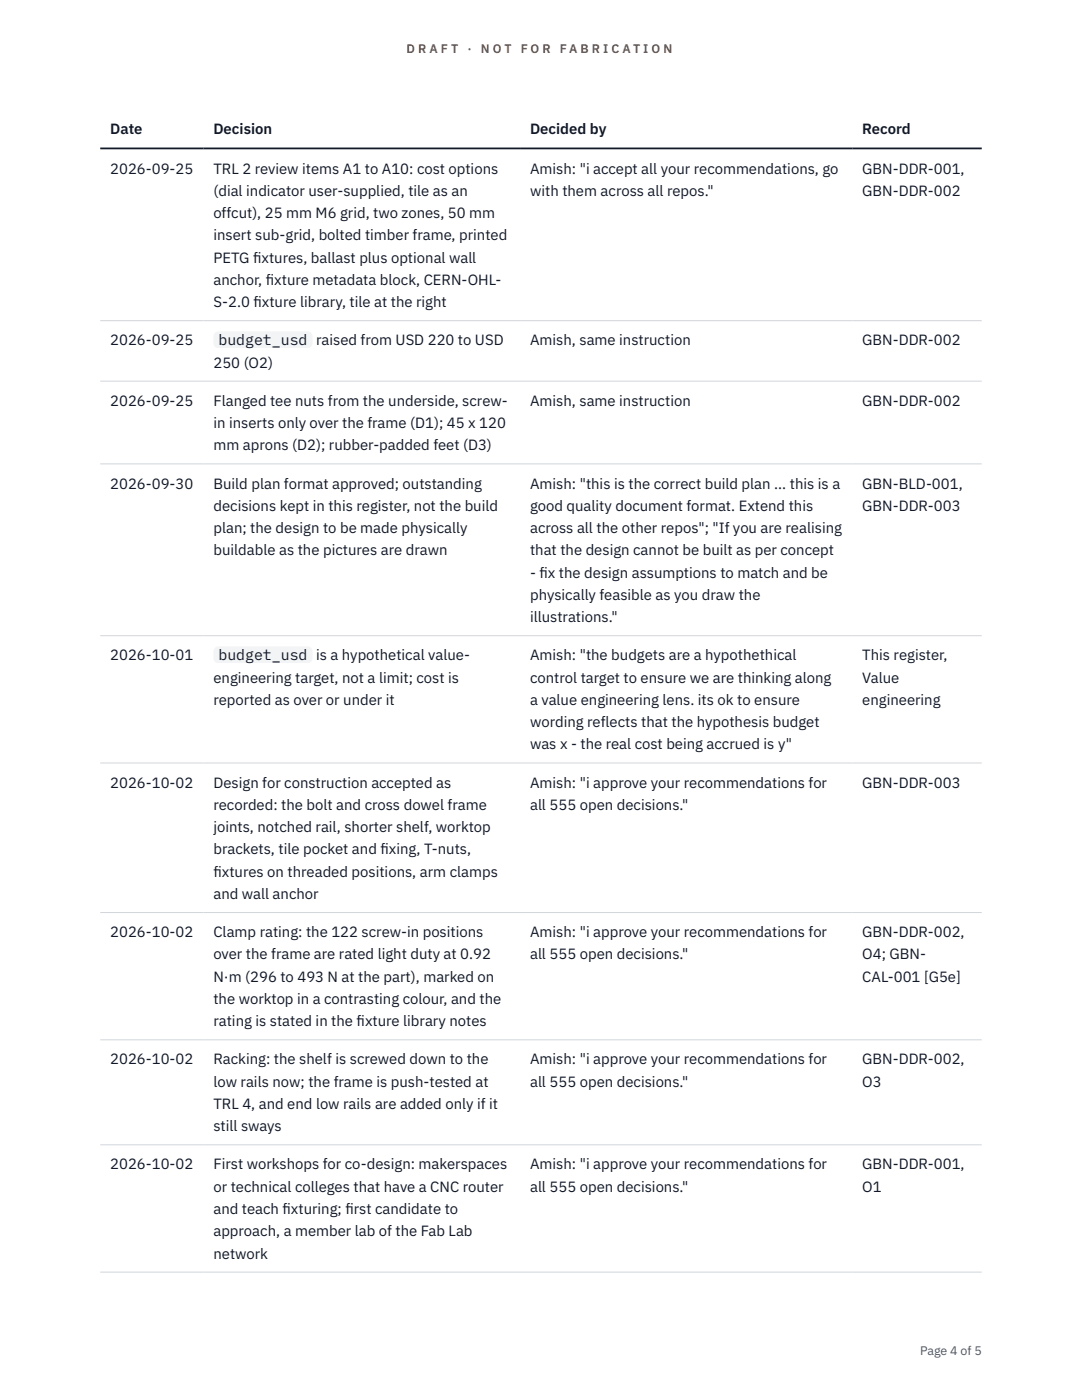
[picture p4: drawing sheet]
<svg xmlns="http://www.w3.org/2000/svg" width="216mm" height="279mm" viewBox="0 0 216 279" stroke-linecap="round" stroke-linejoin="round" font-family="sans-serif">
<defs><g id="words">
<g font-size="3" fill="#111827">
<text x="22" y="26.8">Date</text>
<text x="42.6" y="26.8">Decision</text>
<text x="105.8" y="26.8">Decided by</text>
<text x="172.1" y="26.8">Record</text>
<text x="22" y="34.6">2026-09-25</text>
<text x="42.6" y="34.6">TRL 2 review items A1 to A10: cost options</text>
<text x="105.8" y="34.6">Amish: &quot;i accept all your recommendations, go</text>
<text x="172.1" y="34.6">GBN-DDR-001,</text>
<text x="42.6" y="39.1">(dial indicator user-supplied, tile as an</text>
<text x="105.8" y="39.1">with them across all repos.&quot;</text>
<text x="172.1" y="39.1">GBN-DDR-002</text>
<text x="42.6" y="43.5">offcut), 25 mm M6 grid, two zones, 50 mm</text>
<text x="42.6" y="48">insert sub-grid, bolted timber frame, printed</text>
<text x="42.6" y="52.4">PETG f</text>
<text x="50.5" y="52.4">ixtures, ballast plus optional wall</text>
<text x="42.6" y="56.9">anchor, f</text>
<text x="53" y="56.9">ixture metadata block, CERN-OHL-</text>
<text x="42.6" y="61.3">S-2.0 f</text>
<text x="50.6" y="61.3">ixture library, tile at the right</text>
<text x="22" y="68.9">2026-09-25</text>
<text x="43.6" y="68.9">budget_usd</text>
<text x="63.1" y="68.9">raised from USD 220 to USD</text>
<text x="105.8" y="68.9">Amish, same instruction</text>
<text x="172.1" y="68.9">GBN-DDR-002</text>
<text x="42.6" y="73.4">250 (O2)</text>
<text x="22" y="81">2026-09-25</text>
<text x="42.6" y="81">Flanged tee nuts from the underside, screw-</text>
<text x="105.8" y="81">Amish, same instruction</text>
<text x="172.1" y="81">GBN-DDR-002</text>
<text x="42.6" y="85.4">in inserts only over the frame (D1); 45 x 120</text>
<text x="42.6" y="89.9">mm aprons (D2); rubber-padded feet (D3)</text>
<text x="22" y="97.5">2026-09-30</text>
<text x="42.6" y="97.5">Build plan format approved; outstanding</text>
<text x="42.6" y="101.9">decisions kept in this register, not the build</text>
<text x="105.8" y="97.5">Amish: &quot;this is the correct build plan ... this is a</text>
<text x="105.8" y="101.9">good quality document format. Extend this</text>
<text x="172.1" y="97.5">GBN-BLD-001,</text>
<text x="172.1" y="101.9">GBN-DDR-003</text>
<text x="42.6" y="106.4">plan; the design to be made physically</text>
<text x="105.8" y="106.4">across all the other repos&quot;; &quot;If you are realising</text>
<text x="42.6" y="110.8">buildable as the pictures are drawn</text>
<text x="105.8" y="110.8">that the design cannot be built as per concept</text>
<text x="105.8" y="115.3">- f</text>
<text x="105.8" y="119.7">physically feasible as you draw the</text>
<text x="107.7" y="115.3">ix the design assumptions to match and be</text>
<text x="105.8" y="124.2">illustrations.&quot;</text>
<text x="22" y="131.8">2026-10-01</text>
<text x="43.6" y="131.8">budget_usd</text>
<text x="63.1" y="131.8">is a hypothetical value-</text>
<text x="105.8" y="131.8">Amish: &quot;the budgets are a hypothethical</text>
<text x="172.1" y="131.8">This register,</text>
<text x="42.6" y="136.2">engineering target, not a limit; cost is</text>
<text x="105.8" y="136.2">control target to ensure we are thinking along</text>
<text x="172.1" y="136.2">Value</text>
<text x="42.6" y="140.7">reported as over or under it</text>
<text x="105.8" y="140.7">a value engineering lens. its ok to ensure</text>
<text x="172.1" y="140.7">engineering</text>
<text x="105.8" y="145.1">wording reflects that the hypothesis budget</text>
<text x="105.8" y="149.6">was x - the real cost being accrued is y&quot;</text>
<text x="22" y="157.2">2026-10-02</text>
<text x="42.6" y="157.2">Design for construction accepted as</text>
<text x="42.6" y="161.6">recorded: the bolt and cross dowel frame</text>
<text x="105.8" y="157.2">Amish: &quot;i approve your recommendations for</text>
<text x="105.8" y="161.6">all 555 open decisions.&quot;</text>
<text x="172.1" y="157.2">GBN-DDR-003</text>
<text x="42.6" y="166.1">joints, notched rail, shorter shelf, worktop</text>
<text x="42.6" y="170.5">brackets, tile pocket and f</text>
<text x="75.9" y="170.5">ixing, T-nuts,</text>
<text x="42.6" y="175">f</text>
<text x="42.6" y="175">ixtures on threaded positions, arm clamps</text>
<text x="42.6" y="179.4">and wall anchor</text>
<text x="22" y="187">2026-10-02</text>
<text x="42.6" y="187">Clamp rating: the 122 screw-in positions</text>
<text x="42.6" y="191.5">over the frame are rated light duty at 0.92</text>
<text x="105.8" y="187">Amish: &quot;i approve your recommendations for</text>
<text x="105.8" y="191.5">all 555 open decisions.&quot;</text>
<text x="172.1" y="187">GBN-DDR-002,</text>
<text x="172.1" y="191.5">O4; GBN-</text>
<text x="42.6" y="195.9">N·m (296 to 493 N at the part), marked on</text>
<text x="172.1" y="195.9">CAL-001 [G5e]</text>
<text x="42.6" y="200.4">the worktop in a contrasting colour, and the</text>
<text x="42.6" y="204.8">rating is stated in the f</text>
<text x="71.2" y="204.8">ixture library notes</text>
<text x="22" y="212.4">2026-10-02</text>
<text x="42.6" y="212.4">Racking: the shelf is screwed down to the</text>
<text x="105.8" y="212.4">Amish: &quot;i approve your recommendations for</text>
<text x="172.1" y="212.4">GBN-DDR-002,</text>
<text x="42.6" y="216.9">low rails now; the frame is push-tested at</text>
<text x="42.6" y="221.3">TRL 4, and end low rails are added only if it</text>
<text x="105.8" y="216.9">all 555 open decisions.&quot;</text>
<text x="172.1" y="216.9">O3</text>
<text x="42.6" y="225.8">still sways</text>
<text x="22" y="233.4">2026-10-02</text>
<text x="42.6" y="233.4">First workshops for co-design: makerspaces</text>
<text x="105.8" y="233.4">Amish: &quot;i approve your recommendations for</text>
<text x="172.1" y="233.4">GBN-DDR-001,</text>
<text x="42.6" y="237.8">or technical colleges that have a CNC router</text>
<text x="105.8" y="237.8">all 555 open decisions.&quot;</text>
<text x="172.1" y="237.8">O1</text>
<text x="42.6" y="242.3">and teach f</text>
<text x="56.4" y="242.3">ixturing; f</text>
<text x="68.9" y="242.3">irst candidate to</text>
<text x="42.6" y="246.7">approach, a member lab of the Fab Lab</text>
<text x="42.6" y="251.2">network</text>
</g>
<g font-size="2.5" fill="#b45309">
<text x="81.1" y="10.5">D R A F T</text>
<text x="93.3" y="10.5">·</text>
<text x="95.9" y="10.5">N O T</text>
<text x="103.9" y="10.5">F O R</text>
<text x="111.7" y="10.5">F A B R I C A T I O N</text>
</g>
<text font-size="2.5" fill="#4b5563" x="183.6" y="270.3">Page 4 of 5</text>
</g></defs>
<path d="M20 64h175.9M20 76.1h175.9M20 92.6h175.9M20 126.9h175.9M20 152.3h175.9M20 182.1h175.9M20 207.5h175.9M20 228.5h175.9M20 253.9h175.9" fill="none" stroke="#d1d5db" stroke-width=".2"/>
<path d="M20 29.6h175.9" fill="none" stroke="#111827" stroke-width=".35"/>
<g fill="#f3f4f6">
<path d="M42.6 66.1h19.8v3.4h-19.8z"/>
<path d="M42.6 129h19.8v3.4h-19.8z"/>
</g>
<use href="#words"/>
</svg>
